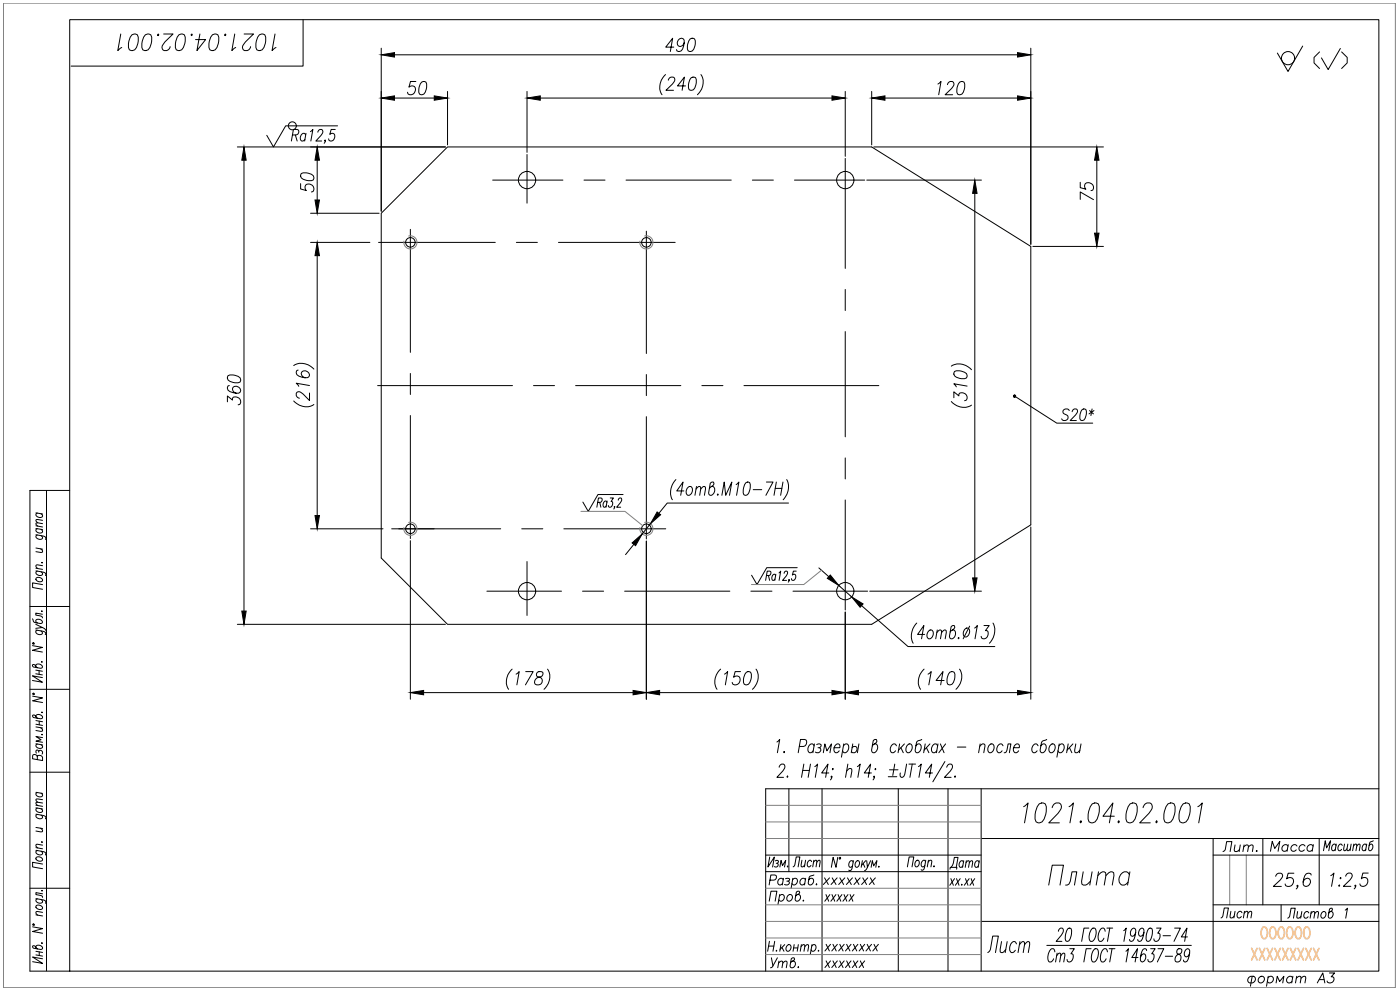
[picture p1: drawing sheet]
<svg xmlns="http://www.w3.org/2000/svg" width="420mm" height="297mm" viewBox="0 0 420 297" stroke-linecap="round" stroke-linejoin="round" font-family="sans-serif">
<defs><g id="words">
<g font-size="10.1">
<text x="305.9" y="248">1021.04.02.001</text>
<text x="313.6" y="266.7">Плита</text>
</g>
<text font-size="9.3" x="34.2" y="16.6">1021.04.02.001</text>
<g font-size="8.8">
<text x="393" y="21.9">( )</text>
<text x="381" y="268.1">25,6</text>
<text x="295.3" y="287.2">Лист</text>
</g>
<text font-size="7.5" x="373.2" y="297">формат А3</text>
<g font-size="7.1">
<text x="317.5" y="127.4">S20*</text>
<text x="284" y="262.1">Дата</text>
</g>
<text font-size="7.1" fill="#ffbf7f" x="377.1" y="282.9">OOOOOO</text>
<g font-size="6.6">
<text x="365.8" y="256.8">Лит.</text>
<text x="379.9" y="256.8">Масса</text>
<text x="236.7" y="261.4">Лист</text>
<text x="230" y="291.7">Утв.</text>
</g>
<g font-size="6.2">
<text x="395.8" y="256.5">Масштаб</text>
<text x="365.1" y="276.6">Лист</text>
<text x="385.2" y="276.6">Листов 1</text>
</g>
<g font-size="5.3">
<text x="245.9" y="266.7">xxxxxxx</text>
<text x="246.2" y="271.6">xxxxx</text>
</g>
<g font-size="4.9">
<text x="283.6" y="266.7">xx.xx</text>
<text x="246.2" y="286.5">xxxxxxxx</text>
<text x="246.2" y="291.4">xxxxxx</text>
</g>
</g></defs>
<!-- layer: Ax -->
<g fill="none" stroke="#000" stroke-width=".3">
<path d="M147.9 54h21M158.2 46.4v14.6M175.3 54h6.3M187.9 54h31.6M225.8 54h6.3M238.4 54h21.1M253.7 47.5v33M113.6 72.7h35M123.2 68.8v36.9M155 72.7h6.3M167.6 72.7h35M194 69.4v36.7"/>
<path d="M253.7 86.8v6.4M253.7 99.5v31.6M113.3 115.7h40.5M123.2 112.1v6.3M160.1 115.7h6.3M172.7 115.7h31.6M194 112.4v6.3M210.6 115.7h6.4M223.3 115.7h40.4M123.2 124.7v36.9M194 125v36.7M253.7 137.4v6.3"/>
<path d="M117.5 158.7h32.8M156.6 158.7h6.3M169.2 158.7h30.6M253.7 150v33M146.1 177.4h22.4M158.2 168.5v16.2M174.8 177.4h6.4M187.5 177.4h31.5M225.3 177.4h6.4M238 177.4h22.4"/>
</g>
<!-- layer: 0 -->
<g fill="none" stroke="#000" stroke-width=".3">
<path d="M20.9 5.9h392.9v285.5h-392.9zM91 5.9v13.9h-69.7M134.3 44.1h127.3l47.8 29.8v83.6l-47.8 29.8h-127.3l-19.9-19.9v-103.4zM304.7 119l12.4 8h10.8M14 147.2v144.1M20.9 147.2h-11.9v144.2h11.9M9 182h11.9M9 206.8h11.8M9 231.7h11.9M236.8 236.7v24.8M246.7 236.7v54.7M269.6 236.7v54.7"/>
<path d="M284.5 236.7v54.7M294.5 236.7v54.7M413.8 236.7h-184v54.7M229.8 256.6h64.7M294.5 251.6h119.3M364.1 251.6v39.8M364.1 256.6h49.7M379 251.6v19.9M395.9 251.6v19.9M9 266.5h11.9M229.8 261.5h64.7M294.5 276.5h119.3"/>
<path d="M364.1 271.5h49.7"/>
<circle cx="158.2" cy="54" r="2.59"/>
<circle cx="253.7" cy="54" r="2.59"/>
<circle cx="123.2" cy="72.7" r="1.43"/>
<circle cx="194" cy="72.7" r="1.43"/>
<circle cx="123.2" cy="158.7" r="1.43"/>
<circle cx="194" cy="158.7" r="1.43"/>
<circle cx="158.2" cy="177.4" r="2.59"/>
<circle cx="253.7" cy="177.4" r="2.59"/>
</g>
<!-- layer: Slim -->
<g fill="none" stroke="#808080" stroke-width=".3">
<path d="M1 1h417.8v295.3h-417.8zM122.6 70.8a1.98 1.98 0 0 1 2.5 1.7 1.98 1.98 0 0 1-2 2.2 1.98 1.98 0 0 1-1.9-2.3M193.5 70.8a1.98 1.98 0 0 1 2.5 1.7 1.98 1.98 0 0 1-2.1 2.2 1.98 1.98 0 0 1-1.9-2.3M122.6 156.7a1.98 1.98 0 0 1 2.5 1.7 1.98 1.98 0 0 1-2 2.2 1.98 1.98 0 0 1-1.9-2.3M174.3 153.4h13.3l5.3 4.3M193.5 156.7a1.98 1.98 0 0 1 2.5 1.7 1.98 1.98 0 0 1-2.1 2.2 1.98 1.98 0 0 1-1.9-2.3M229.8 246.6h64.7M229.8 241.6h64.7M229.8 251.6h64.7M369 256.6v14.9M374 256.6v14.9M229.8 266.5h64.7"/>
<path d="M229.8 276.5h64.7M229.8 271.5h64.7M229.8 281.4h64.7M229.8 286.4h64.7"/>
</g>
<!-- layer: Dim -->
<g fill="none" stroke="#000" stroke-width=".3">
<path d="M114.4 14.5v48.9M118.4 16.4h187M202.2 14.1h-2.4l2.1-2.6-.7 4M205.3 12.8a1.22 1.22 0 0 1-1.7 1 1.33 1.33 0 0 1-.1-1.7 1.33 1.33 0 0 1 1.6-.4 3.3 3.3 0 0 1-.7 3.6l-.8 .2-.5-.2-.1-.4M207.1 11.7l.6-.2 .7 .2a3.5 3.5 0 0 1-.6 3.6l-.5 .2-.8-.2a3.6 3.6 0 0 1 .6-3.6zM309.4 14.5v58.8M118.4 29.4h11.9M124.8 24.4h-1.6l-.5 1.8a1.1 1.1 0 0 1 1.5-.3 1.1 1.1 0 0 1 .4 1.4 1.3 1.3 0 0 1-.9 1.1 1.3 1.3 0 0 1-1.3-.4l-.1-.3M126.5 24.6l.9-.2a1.67 1.67 0 0 1 .5 2.3l-.7 1.5-.8 .2a1.63 1.63 0 0 1-.6-2.2zM134.3 27.4v16.1M158.2 27.4v18.3M162.1 29.4h87.6"/>
<path d="M199.7 22.4a4.8 4.8 0 0 0-1 6M200.6 24.1v-.2a1.06 1.06 0 0 1 1.8-.4 1.55 1.55 0 0 1-.6 1.7l-1.9 1.9h2.2M205.7 25.8h-2.4l2.1-2.7-.7 4M207.5 23.3l.5-.2 .8 .2a3.7 3.7 0 0 1-.7 3.6l-.5 .2-.8-.2a3.7 3.7 0 0 1 .7-3.6zM210.4 22.4a4.7 4.7 0 0 1-1.1 6M253.7 27.4v19.5M261.6 27.4v16.1M265.6 29.4h39.8M281.5 25.2l.9-.8-.7 4M284.3 25.4l.1-.2a1.11 1.11 0 0 1 1.7-.6 1.27 1.27 0 0 1-.5 1.9l-2 1.9h2.3M288 24.6l.5-.2 .8 .2a3.6 3.6 0 0 1-.6 3.6l-.9 .2a1.63 1.63 0 0 1-.5-2.2zM71.2 44.1h62.5"/>
<path d="M73.2 48.1v135.2M90.2 55.1v1.6l1.7 .5a1.19 1.19 0 0 1 0-1.8 1.19 1.19 0 0 1 1.7 .1 1.1 1.1 0 0 1 .7 1.1 1.1 1.1 0 0 1-.8 1M90.4 52.1a3.6 3.6 0 0 1 3.6 .6l.2 .5-.2 .8a3.7 3.7 0 0 1-3.6-.6l-.2-.6zM95.2 48.1v11.9M260.1 54h34.4M262.2 44.1h69M292.6 58v115.4M324.2 59.8v-2.2l4 2.3M324.2 54.7v1.6l1.7 .5a1.19 1.19 0 0 1-.1-1.8 1.19 1.19 0 0 1 1.8 .1 1.09 1.09 0 0 1 .6 1.1 1.09 1.09 0 0 1-.8 1M329.2 48.1v21.9M93.2 64h20.6M93.2 72.7h17.8"/>
<path d="M95.2 76.7v78M310 73.9h21.2M68.4 112.7a3.7 3.7 0 0 1 3.6 .6l.2 .9a1.67 1.67 0 0 1-2.3 .5l-1.5-.7-.2-.5zM68.8 115.7l-.4 .1-.2 .7a2.51 2.51 0 0 0 2.7 1.5h.8a1.23 1.23 0 0 0 .1-1.9 1.23 1.23 0 0 0-1.9 .1 1.17 1.17 0 0 0 1 1.8M88.1 109.7a4.7 4.7 0 0 1 6.1 1M89.5 111l-.4 .1-.2 .8a2.82 2.82 0 0 0 3.4 1.4 1.23 1.23 0 0 0 .1-1.8 1.23 1.23 0 0 0-1.8 .1 1.15 1.15 0 0 0 1 1.7M92.9 117.9v2.3l-1.9-2a1.41 1.41 0 0 0-1.9-.5l-.2 .3a1.18 1.18 0 0 0 1 1.5M92.9 115.7l-4-.7 .8 .9M285.5 109.9a4.7 4.7 0 0 1 6.1 1M286.3 119.3v-1.7l1.5 1.2v-.5a1.39 1.39 0 0 1 1.9-.1 1.39 1.39 0 0 1 .2 1.9l-.4 .1M286.5 111.5a3.7 3.7 0 0 1 3.6 .6l.1 .5-.1 .8a3.5 3.5 0 0 1-3.6-.6l-.2-.6zM290.2 115.8l-3.9-.7 .7 1"/>
<path d="M68.2 120.6v-1.8l1.6 1.2v-.5a1.38 1.38 0 0 1 1.9-.1 1.38 1.38 0 0 1 .1 2l-.3 .1M88.1 120.3a4.8 4.8 0 0 0 6.1 1.1M285.5 120.5a4.8 4.8 0 0 0 6.1 1.1M93.2 158.7h21.7M195.2 157.1l-2.5 3.1M202.8 143.9a5.3 5.3 0 0 0-1 6M205.2 147.3h-2.1l1.9-2.7-.7 4M206.6 146.2l.7-.2a1.53 1.53 0 0 1 .4 1.6 1.53 1.53 0 0 1-1.3 1 1.59 1.59 0 0 1 .2-2.4zM208.9 146.7l.8-.7 .6 .2-.3 2.4M209 146l-.4 2.6M210.3 146.7l.8-.7 .6 .2-.3 2.4M213.6 146h.4a1.52 1.52 0 0 1 .4 1.6 1.52 1.52 0 0 1-1.3 1l-.4-.7 .5-2.9 .5-.4 .5 .2a1.14 1.14 0 0 1-1 1.4l-.3 .3"/>
<path d="M215.3 148.4l.1-.1 .1 .1-.1 .2zM216.6 148.6l.7-4 .5 4 1.8-4-.7 4M220.9 145.4l.8-.8-.6 4M223.9 144.8l.7-.2a1.75 1.75 0 0 1 .5 2.3l-.7 1.5-.8 .2a1.71 1.71 0 0 1-.4-2.3zM226 146.9h2.6M230 144.6h2l-2.1 4M232.6 146.5h2M233 144.6l-.7 4M235 144.6l-.7 4M236.1 143.9a5.2 5.2 0 0 1-1.1 6M236.7 150.9h-36.5l-2.5 3.1M309.4 158.1v51.7"/>
<path d="M123.2 162.2v47.6M190.2 163.3l-2.5 3.1M194 162.3v47.5M245.8 170.4l2.9 2.6M251.7 175.7l3.9 3.4M261 177.4h33.5M71.2 187.3h62.5M253.7 183.6v26.2M258.6 181.7l13.9 12.3h26.1M275.1 186.9a5.3 5.3 0 0 0-1 6.1M277.5 190.4h-2.1l1.9-2.7-.7 4M278.8 189.2l.8-.2a1.52 1.52 0 0 1 .4 1.6 1.52 1.52 0 0 1-1.3 1.1 1.59 1.59 0 0 1 .1-2.5z"/>
<path d="M281.2 189.8l.8-.8 .5 .2-.3 2.5M281.3 189l-.5 2.7M282.6 189.8l.8-.8 .6 .2-.3 2.5M285.8 189h.5a1.53 1.53 0 0 1 .4 1.6 1.53 1.53 0 0 1-1.3 1.1l-.5-.8 .5-2.8 .5-.4 .6 .2a1.19 1.19 0 0 1-1 1.3l-.3 .4M287.7 191.3l.1 .2-.2 .2zM289.7 188.6l.8-.2a1.56 1.56 0 0 1 .4 1.7 1.56 1.56 0 0 1-1.3 1 1.62 1.62 0 0 1 .1-2.5zM291 187.9l-1.9 3.8M292.5 188.4l.8-.7-.7 4M295.3 187.7h1.6l-1.2 1.5h.5a1.4 1.4 0 0 1 .1 1.8 1.4 1.4 0 0 1-1.7 .5l-.1-.6M298 186.9a5.3 5.3 0 0 1-1.1 6.1M127.1 207.8h62.9M153.7 200.8a4.8 4.8 0 0 0-1.1 6"/>
<path d="M154.9 202.3l.9-.8-.7 4M157.8 201.5h2.2l-2.3 4M161.3 201.7a.82 .82 0 0 0 .1 1.3 1.24 1.24 0 0 1 1.3 1 1.24 1.24 0 0 1-.8 1.4 1.24 1.24 0 0 1-1.5-.7 1.83 1.83 0 0 1 1.9-1.7 .8 .8 0 0 0 .6-.7 .8 .8 0 0 0-.5-.8zM164.3 200.8a4.7 4.7 0 0 1-1 6M198 207.8h51.7M216.3 200.8a4.8 4.8 0 0 0-1.1 6M217.4 202.3l1-.8-.7 4M222.2 201.5h-1.6l-.4 1.7a1.11 1.11 0 0 1 1.4-.2 1.11 1.11 0 0 1 .5 1.4 1.21 1.21 0 0 1-1 1.1 1.21 1.21 0 0 1-1.4-.8M224 201.7l.5-.2 .8 .2a3.5 3.5 0 0 1-.7 3.6l-.5 .2-.7-.2a3.5 3.5 0 0 1 .6-3.6zM226.9 200.8a4.7 4.7 0 0 1-1.1 6M257.6 207.8h47.8M277.3 200.8a4.8 4.8 0 0 0-1 6"/>
<path d="M278.5 202.3l1-.8-.7 4M283.3 204.2h-2.4l2.1-2.7-.7 4M285.1 201.7l.5-.2 .7 .2a3.6 3.6 0 0 1-.6 3.6l-.5 .2-.8-.2a3.7 3.7 0 0 1 .7-3.6zM288 200.8a4.7 4.7 0 0 1-1.1 6"/>
</g>
<g fill="#000" stroke="#000" stroke-width=".3">
<path d="M114.4 16.4l4-.6v1.3zM305.4 15.8l4 .6-4 .7zM114.4 29.4l4-.6v1.3zM130.3 28.8l4 .6-4 .7zM158.2 29.4l3.9-.6v1.3zM249.7 28.8l4 .6-4 .7zM261.6 29.4l4-.6v1.3zM305.4 28.8l4 .6-4 .7zM73.2 44.1l.7 4h-1.3zM95.2 44.1l.7 4h-1.4zM292.6 54l.6 4h-1.3zM329.2 44.1l.6 4h-1.3z"/>
<path d="M94.5 60h1.4l-.7 4zM95.2 72.7l.7 4h-1.4zM328.5 70h1.3l-.6 3.9zM94.5 154.7h1.4l-.7 4zM197.2 153.6l1.1 .9-3.1 2.6zM189.7 162.9l3-2.7-2 3.5zM249.2 172.5l2.5 3.2-3.4-2.2zM291.9 173.4h1.3l-.6 4zM72.6 183.3h1.3l-.7 4zM255.6 179.1l3.4 2.1-.9 1zM123.2 207.8l3.9-.6v1.3zM190 207.2l4 .6-4 .7z"/>
<path d="M194 207.8l4-.6v1.3zM249.7 207.2l4 .6-4 .7zM253.7 207.8l3.9-.6v1.3zM305.4 207.2l4 .6-4 .7z"/>
</g>
<!-- layer: Text -->
<g fill="none" stroke="#000" stroke-width=".3">
<path d="M391 13.8l-4.4 7.6-3.2-5.5M93.2 39.5l.7-.7-.6 3.5M95.4 39.7v-.2a.86 .86 0 0 1 1.3-.5l.1 .2a1.38 1.38 0 0 1-.5 1.5l-1.5 1.6h1.7M100.6 38.8h-1.2l-.4 1.5a.87 .87 0 0 1 1.4 .2 1.28 1.28 0 0 1-.2 1.4 1.28 1.28 0 0 1-1.4 .3l-.2-.5M101.3 37.8h-15.6l-3.6 6.3-2-3.5M87.8 40.5h1.1a.88 .88 0 0 0 .7-.7 .88 .88 0 0 0-.4-1h-1.1l-.7 3.5M88.6 40.5l.6 1.8M91.7 40.5l-.4-.5a1.34 1.34 0 0 0-1.1 .9 1.34 1.34 0 0 0 .4 1.4h.3l.6-.5M91.8 40l-.4 2.3M97.7 42.2h-.3l.2-.2 .1 .2-.4 .8M10.8 158.6l2 .3M10.8 157.8l2 .3"/>
<path d="M10.8 153.9l2 .3M11.2 158.6l-.3 .2a1.05 1.05 0 0 0 .5 1.1 1.05 1.05 0 0 0 1.2-.1l.2-.5-.5-.5M11.2 153.9l-.3 .2a1.06 1.06 0 0 0 .5 1.1 1.06 1.06 0 0 0 1.2-.1l.2-.5-.5-.4M12.8 157.1l-1.9-.2-.1 .4 .5 .6M12.8 156.1l-1.9-.2-.1 .4 .5 .6M179.4 150.7l1-.1 .3-.4-.1-.7-1-.1-.5 2.8M180 150.7l.3 1.5M182.1 150.7l-.2-.4a1.13 1.13 0 0 0-.6 1.9l.7-.4M182.2 150.3l-.3 1.9M183.1 149.4h1l-.7 1.1h.2a.98 .98 0 0 1 .1 1.1 .98 .98 0 0 1-1 .5l-.1-.4M184.5 152.1h-.2h.2l-.3 .6M185.5 150.1l.2-.4a.56 .56 0 0 1 .9-.1 .56 .56 0 0 1-.2 .9l-1.3 1.7h1.2"/>
<path d="M187 148.4h-7.5l-3 5-1.6-2.8M10.8 171.3l2.7 .6a.5 .5 0 0 1 .1 .8M10.8 160.4l2.7 .6a.5 .5 0 0 1 .1 .8M10.8 170.5l2 .3M10.8 164.4l2 .4M10.9 173.4l1-.1a.93 .93 0 0 1 .9 .9 1.18 1.18 0 0 1-2-.6zM11.2 171.4l-.3 .1a.97 .97 0 0 0 .7 1.1 .97 .97 0 0 0 1.2-.6l-.5-.4M11.2 160.5l-.3 .2a1.04 1.04 0 0 0 .6 1.1 1.04 1.04 0 0 0 1.3-.3l-.5-.8M12.2 164.7l.6 .6-.2 .4-1.8-.2M12.5 168.8h.3zM12.8 175.4l-3-.5v1.4l3 .5M12.8 169.7l-1.9-.2-.1 .5 .5 .6"/>
<path d="M230 172.7l1.1-.1 .3-.7-.1-.4-1-.1-.5 2.7M230.6 172.7l.4 1.4M232.8 172.7l-.2-.3a.95 .95 0 0 0-1 .6 .95 .95 0 0 0 .3 1.1l.7-.4M232.8 172.3l-.3 1.8M233.8 171.9l.5-.5-.5 2.7M235.3 172l.2-.4a.56 .56 0 0 1 .8 0 .56 .56 0 0 1-.1 .8l-1.3 1.7h1.2M236.9 174h-.2l.1-.1v.4l-.2 .4M239 171.4h-.9l-.3 1.2 .1-.2a.53 .53 0 0 1 .9 .3v.7a.77 .77 0 0 1-1.2 .6l-.1-.4M239.3 170.3h-9.2l-2.9 5.1-1.6-2.8M9.7 193.7l3 .5-3 .9 3 .5M9.7 185.7l.3 .7 .5 .4 1.7 .3 .4-.1a1.03 1.03 0 0 0-.5-1.1 1.03 1.03 0 0 0-1.2 .1l-.2 .4 .5 .5M9.8 192.9l.4 .1v.3l-.4-.1z"/>
<path d="M10.7 199.9v-.3a1.18 1.18 0 0 1 2 .6l-.5 .3-2.2-.4-.3-.3 .2-.4a.88 .88 0 0 1 1 .7l.3 .2M10.7 189l2.7 .6a.5 .5 0 0 1 .2 .8M10.7 187.3l2 1-2 .2M11.2 189.1l-.3 .2a1.03 1.03 0 0 0 .6 1.1 1.03 1.03 0 0 0 1.2-.3l-.4-.8M12.5 198.6h.2zM12.5 183.4h.2zM12.7 188.3l.6 .3 .4 .5M12.7 184.3l-2-.3v.6l1.9 .4 .1 .4M9.8 208.9l3 .5-3 .9 3 .5M9.9 208l.4 .1v.3l-.4-.1zM10.7 201.1l2 .3M10.7 202.2l2 .3"/>
<path d="M10.8 215v-.3a1.18 1.18 0 0 1 2 .7l-.6 .3-2.1-.4-.3-.4 .1-.3a.84 .84 0 0 1 1 .6l.3 .3M10.8 218.1l2 .3M10.8 216.2l2 .4M10.8 217.3l2 .4M11.7 201.2v1.1M11.8 216.4v1.1M12.2 218.3l.6 .6-.2 .5-1.8-.2M12.5 213.7l.3 .1zM12.7 203.3l-3-.5 3 1.9-3-.5M10.8 237.7l2 .4M10.8 223.2l2 .3M11.2 237.8l-.3 .1a1.05 1.05 0 0 0 .5 1.1 1.05 1.05 0 0 0 1.2-.1l.2-.4-.5-.5"/>
<path d="M11.2 227l-.6-.6a.58 .58 0 0 0-.8 .4v.9l3 .5-.2-1.2-.4-.3h-.9l-.1 1.2M11.2 223.2l-.3 .2a1.05 1.05 0 0 0 .5 1.1 1.05 1.05 0 0 0 1.2-.1l.2-.5-.5-.5M11.6 225.4a.66 .66 0 0 1 1-.1 .66 .66 0 0 1 0 1M11.6 225.7l-.1-.5-.6-.1v.9M12.5 220.4h.3zM12.8 239.9l-1.9-.2-.1 .4 .5 .6M12.8 221.3l-2-.3 1.5 1-1.5 .4 2 .3M233.2 222.6l.8-.7-.7 3.9M233.8 230.2l.1-.2a.89 .89 0 0 1 .6-.7 .89 .89 0 0 1 1 .3 1.64 1.64 0 0 1-.6 1.8l-1.7 1.8h1.9M235.2 225.7l.2-.2 .1 .2-.2 .1zM236.4 232.9l-.1 .3-.1-.2zM239.9 224h1.3a1.15 1.15 0 0 0 .8-1 1.15 1.15 0 0 0-.5-1.1h-1.3l-.6 3.9"/>
<path d="M240.9 231.2h2M241.2 229.3l-.7 3.9M243.2 229.3l-.7 3.9M244.3 223.8l-.5-.6a1.53 1.53 0 0 0-1.3 1 1.53 1.53 0 0 0 .5 1.6h.4l.7-.5M244.4 223.2l-.4 2.6M244.5 230l.9-.7-.7 3.9M245.1 223.4l.5-.2 .8 .2-.2 .8-.7 .1M245.9 224.3l.4 .4a.96 .96 0 0 1-.6 1.1l-1-.1M247.1 225.8l.5-2.6 .6 2.1 1.3-2.1-.4 2.6M248.7 231.9h-2.1l1.9-2.6-.7 3.9M249.7 233l-.2 .2-.1-.2 .2-.1 .1 .1-.5 1M250 230.6l-.1 .4z"/>
<path d="M250.3 224.3h1.7a.74 .74 0 0 0-.1-.9 .74 .74 0 0 0-1 0 1.59 1.59 0 0 0-.1 2.4h.4l.7-.5M253.1 223.8l.7-.6h.4a1.53 1.53 0 0 1 .4 1.6 1.53 1.53 0 0 1-1.3 1l-.4-.5M253.2 223.2l-.7 4M254.1 231.4l.8-.8 .7 .2-.3 2.4M254.5 229.3l-.7 3.9M255.7 224.3a.89 .89 0 0 1 1.5 0 .89 .89 0 0 1-.4 1.4l-.9 .1-.4-.3M255.9 223.2l-.4 2.6M257.3 230l.9-.7-.7 3.9M257.8 223.2l-.5 2.6M261.5 231.9h-2.1l1.9-2.6-.7 3.9M262.5 233l-.2 .2-.1-.2 .1-.1 .2 .1-.5 1M262.5 223.2h.4a1.53 1.53 0 0 1 .4 1.6 1.53 1.53 0 0 1-1.3 1l-.4-.7 .5-2.8 .5-.4 .5 .2a1.15 1.15 0 0 1-.9 1.3l-.4 .4"/>
<path d="M262.7 230.6v.4zM266.6 233h2.5M266.9 231h2.6M268.5 229.3l-.6 3.4M269 223.8l-.4-.6a1.53 1.53 0 0 0-1.3 1 1.53 1.53 0 0 0 .4 1.6h.4l.7-.5M270 223.2l-.5 2.6M270.4 224.3l.7 1.5M271.4 223.2l-1.7 1.9M272.1 229.3l-.6 3-.4 .7-.3 .2-.5-.2-.1-1.1M272.5 223.4l.8-.2a1.53 1.53 0 0 1 .4 1.6 1.53 1.53 0 0 1-1.3 1 1.59 1.59 0 0 1 .1-2.4zM272.8 229.3h2M273.8 229.3l-.7 3.9"/>
<path d="M275.6 230l.9-.7-.7 3.9M276.6 221.9a1.91 1.91 0 0 0-1.6 .9l-.4 2.3 .5 .7a1.53 1.53 0 0 0 1.3-1 1.53 1.53 0 0 0-.4-1.6h-.5l-.6 .6M277.7 223.2l-.5 2.6M278 224.3l.8 1.5M279.1 223.2l-1.8 1.9M279.9 231.9h-2.2l1.9-2.6-.7 3.9M281.4 223.8l-.5-.6a1.53 1.53 0 0 0-1.3 1 1.53 1.53 0 0 0 .4 1.6h.5l.6-.5M281.5 223.2l-.5 2.6M282.2 223.2l1.1 2.6M283.6 228.5l-3.6 6.1M283.8 223.2l-2 2.6M284.1 230.2l.1-.2a.98 .98 0 0 1 1.5-.6l.1 .2a1.72 1.72 0 0 1-.6 1.8l-1.8 1.8h2"/>
<path d="M286.6 232.9v.3zM287.3 224.2h2.6M294 224l.9-.8 .6 .2-.3 2.4M294.2 223.2l-.5 2.6M297.1 223.4l.7-.2a1.53 1.53 0 0 1 .5 1.6 1.53 1.53 0 0 1-1.3 1 1.59 1.59 0 0 1 .1-2.4zM301 223.8l-.4-.6a1.54 1.54 0 0 0-1.3 1 1.54 1.54 0 0 0 .3 1.6h.5l.6-.5M301.4 225.8l.5-.1 .6-2.5h.9l-.5 2.6M304.2 224.3h1.7a.73 .73 0 0 0-.1-.9 .73 .73 0 0 0-1 0 1.58 1.58 0 0 0-.2 2.4h.5l.6-.5M311.5 223.8l-.4-.6a1.53 1.53 0 0 0-1.4 1 1.53 1.53 0 0 0 .5 1.6h.4l.7-.5M314.1 221.9a2.01 2.01 0 0 0-1.5 .9l-.4 2.3 .4 .7a1.53 1.53 0 0 0 1.3-1 1.53 1.53 0 0 0-.4-1.6h-.5l-.6 .6M315.4 223.4l.8-.2a1.53 1.53 0 0 1 .4 1.6 1.53 1.53 0 0 1-1.3 1 1.59 1.59 0 0 1 .1-2.4zM317.8 223.8l.7-.6h.4a1.53 1.53 0 0 1 .4 1.6 1.53 1.53 0 0 1-1.3 1l-.5-.5"/>
<path d="M317.9 223.2l-.7 4M320.6 223.2l-.5 2.6M321 224.3l.7 1.5M322 223.2l-1.8 1.9M322.9 223.2l-.3 2.5 .6 .1 .9-.7M324.4 223.2l-.5 2.6M10.8 255.1l2.7 .6 .3 .3-.2 .5M10.8 244.3l2.7 .6a.49 .49 0 0 1 .1 .8M10.8 254.3l2 .4M10.8 248.3l2 .3M10.8 242.4l2 .3M10.8 241.6l2 .3"/>
<path d="M10.9 257.2l1-.1a.93 .93 0 0 1 .9 1 1.18 1.18 0 0 1-2-.7zM11.2 255.2l-.3 .1a1.04 1.04 0 0 0 .6 1.2 1.04 1.04 0 0 0 1.3-.3l-.5-.8M11.2 244.3l-.3 .2a1.04 1.04 0 0 0 .6 1.2 1.04 1.04 0 0 0 1.3-.4l-.5-.7M11.2 242.5l-.3 .1a1.05 1.05 0 0 0 .5 1.1 1.05 1.05 0 0 0 1.2-.1l.2-.5-.5-.4M12.2 248.5l.6 .6-.2 .5-1.8-.3M12.5 252.6l.3 .1zM12.8 259.2l-3-.5v1.4l3 .5M12.8 253.6l-1.9-.3-.1 .5 .5 .6M12.8 240.9l-1.9-.2-.1 .4 .5 .6M231 257.2l-.5 2.9 1.9-2.9-.5 2.9M232.7 258.3h.9l-.1 .6-.5 .1M233.3 259l.3 .6a.73 .73 0 0 1-1.2 .4"/>
<path d="M251.4 257.2l-.5 3-.9-3-.5 3M252 257.3h.2l.1 .2-.3 .3zM256 258.7l-.1-.3a.97 .97 0 0 0-1.1 .7 .97 .97 0 0 0 .6 1.1l.4-.4M256.1 258.2l-.5 2.7a.5 .5 0 0 1-.9 .2M257.1 258.4l.5-.2a1.18 1.18 0 0 1-.6 2l-.4-.4v-.4zM258.8 258.2l-.3 2M259 259.1l.6 1.1M259.8 258.2l-1.2 1.5M260.1 258.2l.2 2 1-2M263.8 259.9l-.1 .3zM275 258.3l.6-.2a1.18 1.18 0 0 1-.7 2l-.3-.9zM277.8 258.5l-.4-.4a1.16 1.16 0 0 0-.9 .8 1.16 1.16 0 0 0 .3 1.2l.8-.4"/>
<path d="M277.8 258.1l-.5 2.7-.4 .3-.5-.2M278.5 258.7l.6-.6 .5 .2-.2 1.8M278.6 258.1l-.3 2M280.2 259.9h.2zM9.8 278.1l3 .5-3 .9 3 .5M9.9 277.3h.4v.3h-.4zM10.8 269.6l2.7 .6a.49 .49 0 0 1 .1 .8M10.8 274.5l2 .3M10.9 271.7l1-.1a.93 .93 0 0 1 .9 .9 1.18 1.18 0 0 1-2-.6zM11.2 269.7l-.3 .1a.97 .97 0 0 0 .7 1.1 .97 .97 0 0 0 1.2-.5l-.5-.5M12.5 267.2l.3 .1zM12.8 273.7l-1.9-.2-.1 .5 .5 .6"/>
<path d="M12.8 268.2l-2-.4v.6l1.8 .4 .2 .5M230.9 270.4l.5-3h1.8l-.6 3M231.1 264.1h1.1a.8 .8 0 0 0 .8-.7 .8 .8 0 0 0-.5-.9h-1.2l-.5 3M233.9 268.8a.85 .85 0 0 1 1.4-.2 .85 .85 0 0 1-.2 1.4 .8 .8 0 0 1-1.4 0M234 268.4l-.5 3M234 260.1l.4-2 .4 1.6 1-1.6-.4 2M235.1 263.9a.98 .98 0 0 0-1.4-.1 .98 .98 0 0 0-.1 1.4l.1 .2a.78 .78 0 0 0 1.2-.3M235.1 263.5l-.3 2M235.7 263.7a.81 .81 0 0 1 1.3 .2l-.5 .5h-.4M236.4 268.8a.85 .85 0 0 1 1.3-.2 .85 .85 0 0 1-.1 1.4 .85 .85 0 0 1-1.3 .1 .85 .85 0 0 1 .1-1.3zM236.5 264.4l.4 .5a.96 .96 0 0 1-1.5 .5M237.9 263.9a.85 .85 0 0 1 1.3-.2 .85 .85 0 0 1-.1 1.4 .78 .78 0 0 1-.7 .4 .78 .78 0 0 1-.7-.4"/>
<path d="M237.9 263.5l-.5 3M239.4 268.4a.95 .95 0 0 1 .8 1.3 .95 .95 0 0 1-1.5 .4l.3-2.4 .8-.3 .2 .4-.2 .3-1 .7M241 270.2h.2zM241.7 263.9a.98 .98 0 0 0-1.4-.1 .98 .98 0 0 0-.1 1.4l.1 .2a.81 .81 0 0 0 1.2-.3M241.8 263.5l-.4 2M244.3 262.5l-1 .3-.4 .4-.3 2a1 1 0 0 0 1.4-.1 1 1 0 0 0 0-1.3 .66 .66 0 0 0-1-.1l-.3 .2M260.3 260.2l-.3 .6-.5 .4M261.4 260.2l.4-2 .4 1.6 1-1.6-.4 2M272.3 260.1l.5-3h1.4l-.5 3M317.6 279.4l.1-.2a.86 .86 0 0 1 1.3-.5l.1 .5-.2 .8-1.9 2.4h1.7M320.5 278.7l.6-.2a1.87 1.87 0 0 1 .4 2.3l-.7 1.5-.6 .1a1.85 1.85 0 0 1-.4-2.2zM326.8 278.5h-1.5l-.7 3.9"/>
<path d="M327.7 278.7l.8-.2a3 3 0 0 1-.7 3.9h-.5a3.1 3.1 0 0 1 .4-3.7zM331.7 279.4l-.3-.7-.7-.2a3.1 3.1 0 0 0-.7 3.9 1.18 1.18 0 0 0 1.3-.9M332.2 278.5h1.7M333.1 278.5l-.7 3.9M337.2 279.2l.8-.7-.7 3.9M340.8 279.8a1.13 1.13 0 0 1-1 1.1 1.4 1.4 0 0 1-.5-1.4 1.4 1.4 0 0 1 1-1l.4 .2a4.1 4.1 0 0 1-.7 3.6l-.6 .1-.3-.1-.1-.4M343.3 279.8a1.16 1.16 0 0 1-1.1 1.1 1.41 1.41 0 0 1-.4-1.4 1.41 1.41 0 0 1 1-1l.3 .2a4.1 4.1 0 0 1-.6 3.6l-.7 .1-.3-.1-.1-.4M344.7 278.7l.7-.2a1.87 1.87 0 0 1 .3 2.3l-.6 1.5-.7 .1a1.85 1.85 0 0 1-.3-2.2zM347.1 278.5h1.4l-1 1.5h.3a1.53 1.53 0 0 1-1 2.4l-.4-.1-.1-.6M352.5 278.5h1.8l-2 3.9M399.4 262.7l.9-.7-.7 3.9M401.9 265.6l.2 .1-.2 .2-.1-.2z"/>
<path d="M402.2 263.5l.1-.2 .2 .2-.2 .2zM403.9 262.9v-.2a1.05 1.05 0 0 1 .8-.7 1.05 1.05 0 0 1 1 .3 1.58 1.58 0 0 1-.6 1.8l-1.9 1.8h2.2M406.9 265.7l-.2 .2-.1-.2 .2-.1a.88 .88 0 0 1-.4 1.1M410.6 262h-1.6l-.4 1.7a1.11 1.11 0 0 1 1.4-.3 1.11 1.11 0 0 1 .4 1.4 1.21 1.21 0 0 1-1 1.1 1.21 1.21 0 0 1-1.3-.7M10.8 284.2v-.3a1.18 1.18 0 0 1 2 .7l-.6 .3-2.1-.4-.3-.3 .1-.4a.88 .88 0 0 1 1 .7l.3 .2M10.8 285.4l2 .4M10.8 286.5l2 .4M11.8 285.6v1.1M12.5 282.9l.3 .1zM12.8 287.7l-3-.6 3 2-3-.6M230.7 283.9h1.5M230.9 282.4l-.5 3"/>
<path d="M232.5 282.4l-.5 3M234.4 283.4l-.4 2M235.5 283.4l-1.4 1.5M236.4 283.6l.3-.2a.97 .97 0 0 1 .6 1.2 .97 .97 0 0 1-1.2 .7 1.21 1.21 0 0 1 .3-1.7zM238.3 283.4l-.3 2M239.6 283.4l-.3 2M240.4 284l.7-.6 .4 .2-.2 1.8M240.5 283.4l-.3 2M241.5 284l.7-.6 .4 .2-.2 1.8M243.6 283.9l.5-.5a.97 .97 0 0 1 .7 1.2 .97 .97 0 0 1-1.2 .7l-.2-.3M243.7 283.4l-.5 3M314.2 283.7h43.3"/>
<path d="M316.6 285.6l-.3-.8-.7-.2a3.1 3.1 0 0 0-.7 4 1.18 1.18 0 0 0 1.3-.9M317.1 286.7l.8-.7 .4 .2-.3 2.4M317.3 286l-.5 2.6M318.4 286.7l.7-.7 .5 .2-.4 2.4M321.1 284.6h1.3l-1 1.6h.4a1.55 1.55 0 0 1-1.1 2.4l-.3-.2-.2-.5M327.5 284.6h-1.5l-.7 4M328.4 284.8l.8-.2a2.98 2.98 0 0 1-.7 4h-.5a3.1 3.1 0 0 1 .4-3.8zM332.3 285.6l-.2-.8-.7-.2a3.1 3.1 0 0 0-.7 4 1.15 1.15 0 0 0 1.3-.9M332.9 284.6h1.7M333.7 284.6l-.7 4M337.9 285.4l.8-.8-.7 4M341.5 287.3h-1.8l1.7-2.7-.7 4"/>
<path d="M344.1 285.2v-.4l-.6-.2a3.2 3.2 0 0 0-1.2 3.5l.5 .5a1.4 1.4 0 0 0 1-1 1.4 1.4 0 0 0-.5-1.4 1.22 1.22 0 0 0-1 1.1M345.3 284.6h1.4l-1 1.6h.3a1.55 1.55 0 0 1-1 2.4l-.4-.2-.1-.5M347.5 284.6h1.8l-2 4M349 280.8h2.3M349.7 286.9h2.2M353.4 284.8a.9 .9 0 0 0 .5 1.6 1.13 1.13 0 0 1 .5 1.6 1.13 1.13 0 0 1-1.7 .2 1.91 1.91 0 0 1 1.7-2.2 .83 .83 0 0 0-.1-1.4zM356.4 281.1h-1.9l1.7-2.6-.7 3.9M357 286a1.19 1.19 0 0 1-1 1.1 1.4 1.4 0 0 1-.5-1.4 1.4 1.4 0 0 1 1-1.1l.4 .2a4.1 4.1 0 0 1-.7 3.6l-.6 .2-.4-.2v-.3"/>
<circle cx="386.6" cy="17.5" r="1.98"/>
<circle cx="87.7" cy="37.8" r="1.2"/>
</g>
<!-- layer: Wide -->
<g fill="none" stroke="#ffbf7f" stroke-width=".51">
<path d="M375.6 284.5l1.7 3.5M377.3 284.5l-1.7 3.5M378 284.5l1.6 3.5M379.6 284.5l-1.6 3.5M380.3 284.5l1.6 3.5M381.9 284.5l-1.6 3.5M382.6 284.5l1.6 3.5M384.2 284.5l-1.6 3.5M384.9 284.5l1.7 3.5M386.6 284.5l-1.7 3.5M387.3 284.5l1.6 3.5M388.9 284.5l-1.6 3.5"/>
<path d="M389.6 284.5l1.6 3.5M391.2 284.5l-1.6 3.5M391.9 284.5l1.6 3.5M393.5 284.5l-1.6 3.5M394.2 284.5l1.6 3.5M395.8 284.5l-1.6 3.5"/>
</g>
<!-- layer: 0 -->
<path d="M246.5 171.1l-5.3 4.3h-15.7" fill="none" stroke="#808080" stroke-width=".3"/>
<g fill="#000" stroke="#000" stroke-width=".3">
<path d="M304.3 118.7l.2 .2zM304.2 118.8l.3 .1zM304.3 119l.2-.1z"/>
<path d="M304.5 118.9l-.2 .2zM304.5 118.9l.1 .2zM304.5 118.9l.2 .1z"/>
<path d="M304.5 118.6v.3zM304.4 118.6l.1 .3zM304.4 118.6l.1 .3z"/>
<path d="M304.5 118.9l.2 .1zM304.5 118.9l.2-.2zM304.6 118.6l-.1 .3z"/>
</g>
<use href="#words"/>
</svg>
